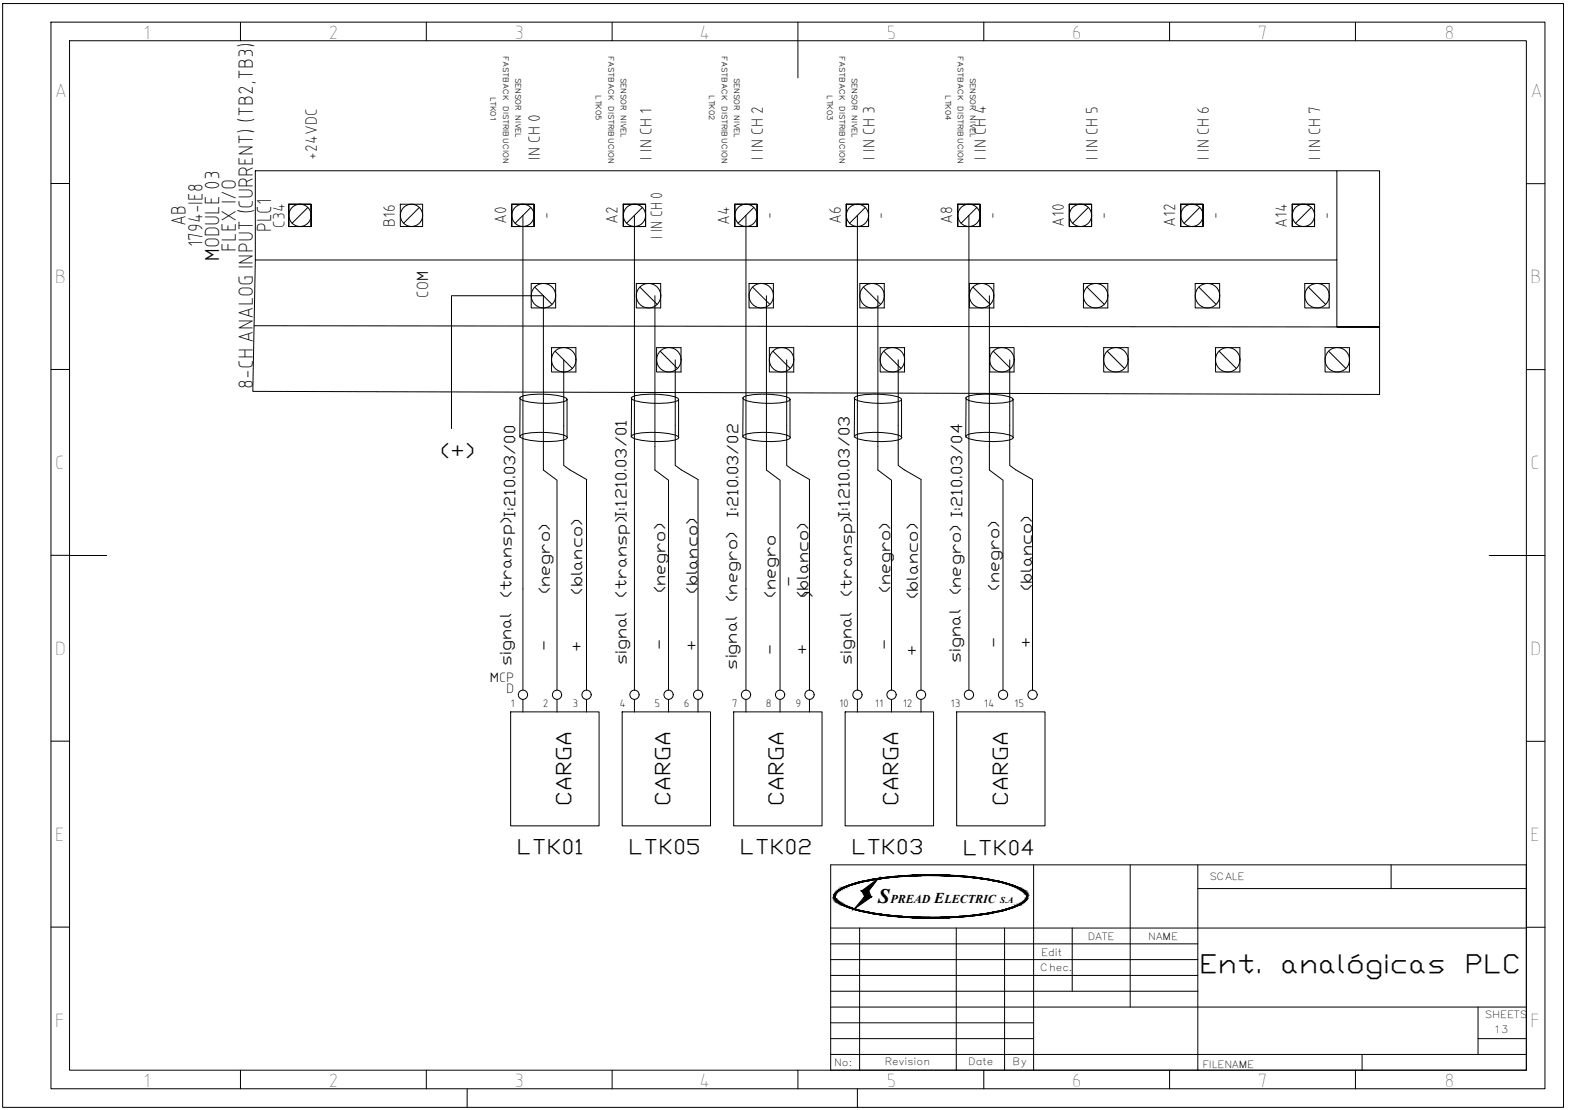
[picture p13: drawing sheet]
<svg xmlns="http://www.w3.org/2000/svg" width="420mm" height="297mm" viewBox="0 0 420 297" stroke-linecap="round" stroke-linejoin="round" font-family="sans-serif">
<defs><g id="words">
<g font-size="7">
<text x="321" y="260.3">Ent.</text>
<text x="342.7" y="260.3">analógicas</text>
<text x="392" y="260.3">PLC</text>
</g>
<g font-size="5.8">
<text x="49.7" y="60.5" transform="rotate(-90 49.7 60.5)">AB</text>
<text x="72.6" y="62.1" transform="rotate(-90 72.6 62.1)">PLC1</text>
<text x="54.2" y="66.1" transform="rotate(-90 54.2 66.1)">1794-IE8</text>
<text x="58.6" y="69.8" transform="rotate(-90 58.6 69.8)">MODULE 03</text>
<text x="63.1" y="67.3" transform="rotate(-90 63.1 67.3)">FLEX I/O</text>
<text x="67.6" y="104" transform="rotate(-90 67.6 104)">8-CH ANALOG INPUT (CURRENT) (TB2,TB3)</text>
</g>
<g font-size="5.6">
<text x="117.8" y="122.6">(+)</text>
<text x="152.8" y="215.8" transform="rotate(-90 152.8 215.8)">CARGA</text>
<text x="179.4" y="215.8" transform="rotate(-90 179.4 215.8)">CARGA</text>
<text x="209.6" y="215.8" transform="rotate(-90 209.6 215.8)">CARGA</text>
<text x="240.4" y="215.8" transform="rotate(-90 240.4 215.8)">CARGA</text>
<text x="269.8" y="215.8" transform="rotate(-90 269.8 215.8)">CARGA</text>
<text x="138.3" y="228.5">LTK01</text>
<text x="168.2" y="228.5">LTK05</text>
<text x="198" y="228.5">LTK02</text>
<text x="227.8" y="228.5">LTK03</text>
<text x="257.7" y="228.8">LTK04</text>
</g>
<text font-size="5.5" x="235" y="241.8">S</text>
<g font-size="5.4">
<text x="38.3" y="10.4">1</text>
<text x="88" y="10.4">2</text>
<text x="137.6" y="10.4">3</text>
<text x="187.1" y="10.4">4</text>
<text x="237.3" y="10.4">5</text>
<text x="286.8" y="10.4">6</text>
<text x="336.6" y="10.4">7</text>
<text x="386.5" y="10.4">8</text>
<text x="14.6" y="26">A</text>
<text x="409.5" y="26">A</text>
<text x="14.6" y="75.8">B</text>
<text x="409.5" y="75.8">B</text>
<text x="14.6" y="125.5">C</text>
<text x="409.5" y="125.5">C</text>
<text x="14.6" y="175.2">D</text>
<text x="409.5" y="175.2">D</text>
<text x="14.6" y="225">E</text>
<text x="409.5" y="225">E</text>
<text x="14.6" y="274.7">F</text>
<text x="409.5" y="274.7">F</text>
<text x="38.3" y="290.9">1</text>
<text x="88" y="290.9">2</text>
<text x="137.6" y="290.9">3</text>
<text x="187.1" y="290.9">4</text>
<text x="237.3" y="290.9">5</text>
<text x="286.8" y="290.9">6</text>
<text x="336.6" y="290.9">7</text>
<text x="386.5" y="290.9">8</text>
</g>
<g font-size="4.6">
<text x="84.8" y="42.7" transform="rotate(-90 84.8 42.7)">+24VDC</text>
<text x="144.5" y="42.7" transform="rotate(-90 144.5 42.7)">IN CH 0</text>
<text x="174.3" y="42.7" transform="rotate(-90 174.3 42.7)">I IN CH 1</text>
<text x="204.2" y="42.7" transform="rotate(-90 204.2 42.7)">I IN CH 2</text>
<text x="234" y="42.7" transform="rotate(-90 234 42.7)">I IN CH 3</text>
<text x="263.8" y="42.7" transform="rotate(-90 263.8 42.7)">I IN CH 4</text>
<text x="293.7" y="42.7" transform="rotate(-90 293.7 42.7)">I IN CH 5</text>
<text x="323.5" y="42.7" transform="rotate(-90 323.5 42.7)">I IN CH 6</text>
<text x="353.3" y="42.7" transform="rotate(-90 353.3 42.7)">I IN CH 7</text>
<text x="147.4" y="58.6" transform="rotate(-90 147.4 58.6)">-</text>
<text x="207.1" y="58.6" transform="rotate(-90 207.1 58.6)">-</text>
<text x="236.9" y="58.6" transform="rotate(-90 236.9 58.6)">-</text>
<text x="266.7" y="58.6" transform="rotate(-90 266.7 58.6)">-</text>
<text x="296.6" y="58.6" transform="rotate(-90 296.6 58.6)">-</text>
<text x="326.4" y="58.6" transform="rotate(-90 326.4 58.6)">-</text>
<text x="356.3" y="58.6" transform="rotate(-90 356.3 58.6)">-</text>
<text x="76.2" y="60.9" transform="rotate(-90 76.2 60.9)">C34</text>
<text x="105.6" y="60.6" transform="rotate(-90 105.6 60.6)">B16</text>
<text x="135.5" y="60" transform="rotate(-90 135.5 60)">A0</text>
<text x="165.3" y="60" transform="rotate(-90 165.3 60)">A2</text>
<text x="177.2" y="64" transform="rotate(-90 177.2 64)">I IN CH 0</text>
<text x="195.1" y="60.2" transform="rotate(-90 195.1 60.2)">A4</text>
<text x="225" y="60" transform="rotate(-90 225 60)">A6</text>
<text x="254.8" y="60" transform="rotate(-90 254.8 60)">A8</text>
<text x="284.7" y="60.8" transform="rotate(-90 284.7 60.8)">A10</text>
<text x="314.5" y="60.8" transform="rotate(-90 314.5 60.8)">A12</text>
<text x="344.3" y="60.9" transform="rotate(-90 344.3 60.9)">A14</text>
<text x="114.6" y="79.7" transform="rotate(-90 114.6 79.7)">COM</text>
</g>
<g font-size="4.1">
<text x="197.5" y="138.6" transform="rotate(-90 197.5 138.6)">I:210.03/02</text>
<text x="136.8" y="160.1" transform="rotate(-90 136.8 160.1)">(transp)I:210.03/00</text>
<text x="147.1" y="159" transform="rotate(-90 147.1 159)">(negro)</text>
<text x="155.8" y="159.2" transform="rotate(-90 155.8 159.2)">(blanco)</text>
<text x="167.7" y="159.9" transform="rotate(-90 167.7 159.9)">(transp)I:1210.03/01</text>
<text x="178" y="158.8" transform="rotate(-90 178 158.8)">(negro)</text>
<text x="186.7" y="158.9" transform="rotate(-90 186.7 158.9)">(blanco)</text>
<text x="197.3" y="161.1" transform="rotate(-90 197.3 161.1)">(negro)</text>
<text x="207.6" y="160" transform="rotate(-90 207.6 160)">(negro</text>
<text x="212.5" y="157" transform="rotate(-90 212.5 157)">-</text>
<text x="216.3" y="160.1" transform="rotate(-90 216.3 160.1)">(blanco)</text>
<text x="217.5" y="159.9" transform="rotate(-90 217.5 159.9)">)</text>
<text x="228" y="159.8" transform="rotate(-90 228 159.8)">(transp)I:1210.03/03</text>
<text x="238.2" y="158.7" transform="rotate(-90 238.2 158.7)">(negro)</text>
<text x="245.6" y="160.3" transform="rotate(-90 245.6 160.3)">(blanco)</text>
<text x="257.1" y="159.2" transform="rotate(-90 257.1 159.2)">(negro) I:210.03/04</text>
<text x="267.4" y="158.1" transform="rotate(-90 267.4 158.1)">(negro)</text>
<text x="276.1" y="158.2" transform="rotate(-90 276.1 158.2)">(blanco)</text>
<text x="238.2" y="173.9" transform="rotate(-90 238.2 173.9)">-</text>
<text x="267.4" y="173.4" transform="rotate(-90 267.4 173.4)">-</text>
<text x="276.1" y="173.5" transform="rotate(-90 276.1 173.5)">+</text>
<text x="136.8" y="178.2" transform="rotate(-90 136.8 178.2)">signal</text>
<text x="147.1" y="174.3" transform="rotate(-90 147.1 174.3)">-</text>
<text x="155.8" y="174.4" transform="rotate(-90 155.8 174.4)">+</text>
<text x="167.6" y="178" transform="rotate(-90 167.6 178)">signal</text>
<text x="177.9" y="174" transform="rotate(-90 177.9 174)">-</text>
<text x="186.6" y="174.1" transform="rotate(-90 186.6 174.1)">+</text>
<text x="197.2" y="179.2" transform="rotate(-90 197.2 179.2)">signal</text>
<text x="207.5" y="175.2" transform="rotate(-90 207.5 175.2)">-</text>
<text x="216.2" y="175.3" transform="rotate(-90 216.2 175.3)">+</text>
<text x="227.9" y="177.9" transform="rotate(-90 227.9 177.9)">signal</text>
<text x="245.5" y="175.6" transform="rotate(-90 245.5 175.6)">+</text>
<text x="257.1" y="177.3" transform="rotate(-90 257.1 177.3)">signal</text>
</g>
<text font-size="4" x="250" y="241.8">E</text>
<g font-size="3.8">
<text x="131.1" y="182.5">MCP</text>
<text x="135.5" y="185.4">D</text>
</g>
<g font-size="3.2">
<text x="238.3" y="241.8">PREAD</text>
<text x="252.8" y="241.8">LECTRIC</text>
</g>
<g font-size="3.1">
<text x="136.6" y="189.2">1</text>
<text x="145.3" y="189.2">2</text>
<text x="153.2" y="189.2">3</text>
<text x="165.8" y="189.2">4</text>
<text x="175.1" y="189.2">5</text>
<text x="183" y="189.2">6</text>
<text x="195.8" y="189.2">7</text>
<text x="205" y="189.2">8</text>
<text x="212.9" y="189.2">9</text>
<text x="224.6" y="189.2">10</text>
<text x="234.1" y="189.2">11</text>
<text x="241.6" y="189.2">12</text>
<text x="254.4" y="189.2">13</text>
<text x="263.3" y="189.2">14</text>
<text x="271.4" y="189.2">15</text>
</g>
<g font-size="2.7">
<text x="323.6" y="235.5">SCALE</text>
<text x="291.1" y="251.6">DATE</text>
<text x="307.3" y="251.4">NAME</text>
<text x="278.6" y="255.8">Edit</text>
<text x="278.4" y="259.8">Chec.</text>
<text x="397.4" y="272.4">SHEETS</text>
<text x="399.8" y="276.4">13</text>
<text x="223.2" y="285.2">No:</text>
<text x="236.8" y="284.9">Revision</text>
<text x="259.1" y="285.1">Date</text>
<text x="270.9" y="285">By</text>
<text x="321.8" y="285.8">FILENAME</text>
</g>
<text font-size="2.4" x="267.7" y="241.8">S.A</text>
<g font-size="2">
<text x="134.6" y="15" transform="rotate(90 134.6 15)">FASTBACK DISTRIBUCION</text>
<text x="162.8" y="15" transform="rotate(90 162.8 15)">FASTBACK DISTRIBUCION</text>
<text x="193.1" y="15" transform="rotate(90 193.1 15)">FASTBACK DISTRIBUCION</text>
<text x="224.6" y="15" transform="rotate(90 224.6 15)">FASTBACK DISTRIBUCION</text>
<text x="256.4" y="15" transform="rotate(90 256.4 15)">FASTBACK DISTRIBUCION</text>
<text x="138" y="20.8" transform="rotate(90 138 20.8)">SENSOR NIVEL</text>
<text x="166.1" y="20.8" transform="rotate(90 166.1 20.8)">SENSOR NIVEL</text>
<text x="196.4" y="20.8" transform="rotate(90 196.4 20.8)">SENSOR NIVEL</text>
<text x="228" y="20.8" transform="rotate(90 228 20.8)">SENSOR NIVEL</text>
<text x="259.7" y="20.8" transform="rotate(90 259.7 20.8)">SENSOR NIVEL</text>
<text x="131.3" y="25.9" transform="rotate(90 131.3 25.9)">LTK01</text>
<text x="159.5" y="25.5" transform="rotate(90 159.5 25.5)">LTK05</text>
<text x="189.8" y="25.5" transform="rotate(90 189.8 25.5)">LTK02</text>
<text x="221.3" y="25.5" transform="rotate(90 221.3 25.5)">LTK03</text>
<text x="253" y="25.5" transform="rotate(90 253 25.5)">LTK04</text>
</g>
</g></defs>
<g fill="none" stroke="#000" stroke-width=".27">
<path d="M.7 1h417.7v295.3h-417.7zM13.6 5.9h399.9v285.5h-399.9zM18.6 10.9h389.9v275.5h-389.9zM64.4 5.9v5M114.1 5.9v5M163.8 5.9v5M213.5 5.9v14.9M263.3 5.9v5M313 5.9v5M362.7 5.9v5M13.6 49.1h5M68.3 45.7h289.5v23.9h-289.5z"/>
<path d="M77.3 54.7h6v5.9h-6v-5.9v5.9h6v-5.9zM82.4 55.5l-4.2 4.3M107.1 54.7h6v5.9h-6zM112.2 55.5l-4.2 4.3M137 54.7h5.9v5.9h-5.9v-5.9v5.9h5.9v-5.9zM139.9 57.6v127.1M142.1 55.5l-4.3 4.3M166.8 54.7h6v5.9h-6v-5.9v5.9h6v-5.9zM169.8 57.6v127.1M171.9 55.5l-4.2 4.3M196.6 54.7h6v5.9h-6v-5.9v5.9h6v-5.9zM199.6 57.6v127.1"/>
<path d="M201.7 55.5l-4.2 4.3M226.5 54.7h5.9v5.9h-5.9v-5.9v5.9h5.9v-5.9zM229.5 57.6v127.1M231.6 55.5l-4.2 4.3M256.3 54.7h6v5.9h-6v-5.9v5.9h6v-5.9zM259.3 57.6v127.1M261.4 55.5l-4.2 4.3M286.2 54.7h5.9v5.9h-5.9v-5.9v5.9h5.9v-5.9zM291.2 55.5l-4.2 4.3M316 54.7h6v5.9h-6v-5.9v5.9h6v-5.9zM321.1 55.5l-4.2 4.3M345.8 54.7h6v5.9h-6v-5.9v5.9h6v-5.9z"/>
<path d="M350.9 55.5l-4.2 4.3M357.8 45.7h11.4v59.9l-301.5-.9 .6-35.1M408.5 49.1h4.9M142.2 75.9h6.5v6.5h-6.5zM143.1 76.8l4.6 4.6M170.3 75.9h6.5v6.5h-6.5zM171.2 76.8l4.7 4.6M175.3 79.1v46.7l3.6 2.7v56.2M200.5 75.9h6.5v6.5h-6.5zM201.4 76.8l4.6 4.6M205.1 79.1v46.7l3.7 2.7v56.2M230.1 75.9h6.6v6.5h-6.6z"/>
<path d="M231.1 76.8l4.6 4.6M234.9 79.1v46.7l3.7 2.7v56.2M259.4 75.9h6.6v6.5h-6.6zM260.4 76.8l4.6 4.6M264.8 79.1v46.7l3.6 2.7v56.2M289.9 75.9h6.6v6.5h-6.6zM290.9 76.8l4.6 4.6M319.9 75.9h6.5v6.5h-6.5zM320.8 76.8l4.6 4.6M349.2 75.9h6.5v6.5h-6.5zM350.1 76.8l4.7 4.6M357.8 69.6v17.9h11.4l-301.2-.3"/>
<path d="M13.6 98.9h5M147.6 93h6.5v6.5h-6.5zM148.6 94l4.6 4.6M150.9 96.3v28.2l1.6 1.2 4.5 2.7M175.7 93h6.6v6.5h-6.6zM176.7 94l4.6 4.6M180.7 96.3v28.2l1.6 1.2 4.6 2.7M205.9 93h6.5v6.5h-6.5zM206.8 94l4.7 4.6M210.5 96.3v28.2l1.7 1.2 4.5 2.7M235.5 93h6.6v6.5h-6.6zM236.5 94l4.6 4.6"/>
<path d="M240.4 96.3v28.2l1.6 1.2 4.6 2.7M265.8 94l4.6 4.6M270.2 96.3v28.2l1.6 1.2 4.6 2.7M271.3 93h-6.4v6.5h6.5v-6.5M295.4 93h6.5v6.5h-6.5zM296.3 94l4.6 4.6M325.3 93h6.5v6.5h-6.5zM326.2 94l4.7 4.6M354.6 93h6.5v6.5h-6.5zM355.6 94l4.6 4.6M408.5 98.9h4.9M120.8 114.7v-35.6h24.6v46.7l3.7 2.7v56.2"/>
<path d="M139.2 106.4l-.1 10.6M139.3 106.3a19.8 19.8 0 0 1 9.7-.5l.9 .2a2.19 2.19 0 0 1 1.8 .9 5.1 5.1 0 0 1-3.8 1 19 19 0 0 1-8.7-1.1zM139.3 116.5a19.8 19.8 0 0 1 9.8-.5l.9 .2a2.19 2.19 0 0 1 1.8 .9 5.1 5.1 0 0 1-3.9 1 19 19 0 0 1-8.6-1.1zM151.8 106.9v9.9M169 106.4l-.1 10.6M169.1 106.3a19.8 19.8 0 0 1 9.7-.5l1 .2a2.19 2.19 0 0 1 1.8 .9 5.1 5.1 0 0 1-3.9 1 19 19 0 0 1-8.6-1.1zM169.1 116.5a19.8 19.8 0 0 1 9.8-.5l.9 .2a2.19 2.19 0 0 1 1.8 .9 5.1 5.1 0 0 1-3.9 1 19 19 0 0 1-8.6-1.1zM181.6 106.9v9.9M198.9 106.4l-.1 10.6M198.9 106.3a19.8 19.8 0 0 1 9.8-.5l.9 .2a2.19 2.19 0 0 1 1.8 .9 5.1 5.1 0 0 1-3.8 1 19 19 0 0 1-8.7-1.1zM199 116.5a19.8 19.8 0 0 1 9.7-.5l1 .2a2.19 2.19 0 0 1 1.8 .9 5.1 5.1 0 0 1-3.9 1 19 19 0 0 1-8.6-1.1zM211.4 106.9v9.9"/>
<path d="M228.7 106.4l-.1 10.6M228.8 106.3a19.8 19.8 0 0 1 9.7-.5l.9 .2a2.19 2.19 0 0 1 1.9 .9 5.1 5.1 0 0 1-3.9 1 19 19 0 0 1-8.6-1.1zM228.8 116.5a19.8 19.8 0 0 1 9.8-.5l.9 .2a2.19 2.19 0 0 1 1.8 .9 5.1 5.1 0 0 1-3.9 1 19 19 0 0 1-8.6-1.1zM241.3 106.9v9.9M258.5 106.4v10.6M258.6 106.3a19.8 19.8 0 0 1 9.8-.5l.9 .2a2.19 2.19 0 0 1 1.8 .9 5.1 5.1 0 0 1-3.9 1 19 19 0 0 1-8.6-1.1zM258.7 116.5a19.8 19.8 0 0 1 9.7-.5l.9 .2a2.19 2.19 0 0 1 1.8 .9 5.1 5.1 0 0 1-3.8 1 19 19 0 0 1-8.7-1.1zM271.1 106.9v9.9M157 128.5v56.2M186.8 128.5v56.2M216.6 128.5v56.2M246.5 128.5v56.2"/>
<path d="M276.3 128.5v56.2M13.6 148.6h5M18.6 148.7h9.9M398.5 148.7h14.9M13.6 198.3h5M136.7 190.5h23.6v30.5h-23.6zM139.9 187.2v3.3M149.1 187.2v3.3M157 187.2v3.3M166.5 190.5h23.6v30.5h-23.6zM169.8 187.2v3.3M178.9 187.2v3.3"/>
<path d="M186.8 187.2v3.3M196.3 190.5h23.7v30.5h-23.7zM199.6 187.2v3.3M208.8 187.2v3.3M216.6 187.2v3.3M226.2 190.5h23.6v30.5h-23.6zM229.5 187.2v3.3M238.6 187.2v3.3M246.5 187.2v3.3M256 190.5h23.7v30.5h-23.7zM408.5 198.4h4.9M222.3 231.4h186.2v55h-186.2z"/>
<path d="M223.8 238.7l.4-.4a27.6 27.6 0 0 1 11.5-3.3 94.6 94.6 0 0 1 33.5 1.3l2.2 .7 2.2 1.1a1.77 1.77 0 0 1 1.3 1.3 1.77 1.77 0 0 1-.6 1.8l-.3 .2a27.3 27.3 0 0 1-11.5 3.4 94.6 94.6 0 0 1-33.5-1.3 9.7 9.7 0 0 1-5.5-2.9 1.38 1.38 0 0 1 .3-1.9zM223.9 238.9l.1-.1a17.7 17.7 0 0 1 8.6-3.1 94.5 94.5 0 0 1 36.6 .8l4.1 1.6a1.79 1.79 0 0 1 1.1 2.7l-.4 .4a20.5 20.5 0 0 1-9.4 3.1 95 95 0 0 1-35.6-1l-2.2-.7-2.1-1a1.65 1.65 0 0 1-.8-2.7zM234.4 235.8l-2.6 3.4M276.6 231.4v55M302.5 231.4v38.1M320.6 231.4v55M320.6 237.8h87.9M372.3 231.4v6.4M13.6 248.1h5M222.3 248.3h186.2M222.3 252.6h98.3M222.3 256.8h98.3"/>
<path d="M230 248.3v38.1M255.9 248.3v38.1M268.8 248.3v38.1M286.9 248.3v17M408.5 248.1h5M222.3 277.9h54.3M222.3 269.5h186.2M222.3 261h98.3M222.3 265.3h98.3M222.3 273.7h54.3M395.5 277.9h13M395.5 269.5v12.7"/>
<path d="M64.4 286.4v5M114.1 286.4v5M125 291.4v4.9M163.8 286.4v5M213.5 286.4v5M222.3 282.2h186.2M229.5 291.4v4.9M263.3 286.4v5M313 286.4v5M362.7 286.4v5M364.5 282.2v4.2"/>
<circle cx="80.3" cy="57.6" r="2.97"/>
<circle cx="110.1" cy="57.6" r="2.97"/>
<circle cx="140" cy="57.6" r="2.97"/>
<circle cx="169.8" cy="57.6" r="2.97"/>
<circle cx="199.6" cy="57.6" r="2.97"/>
<circle cx="229.5" cy="57.6" r="2.97"/>
<circle cx="259.3" cy="57.6" r="2.97"/>
<circle cx="289.2" cy="57.6" r="2.97"/>
<circle cx="319" cy="57.6" r="2.97"/>
<circle cx="348.8" cy="57.6" r="2.97"/>
<circle cx="145.4" cy="79.1" r="3.3"/>
<circle cx="173.6" cy="79.1" r="3.3"/>
<circle cx="203.7" cy="79.1" r="3.3"/>
<circle cx="233.4" cy="79.1" r="3.3"/>
<circle cx="262.7" cy="79.1" r="3.3"/>
<circle cx="293.2" cy="79.1" r="3.3"/>
<circle cx="323.1" cy="79.1" r="3.3"/>
<circle cx="352.5" cy="79.1" r="3.3"/>
<circle cx="150.9" cy="96.3" r="3.3"/>
<circle cx="179" cy="96.3" r="3.3"/>
<circle cx="209.2" cy="96.3" r="3.3"/>
<circle cx="238.8" cy="96.3" r="3.3"/>
<circle cx="268.1" cy="96.3" r="3.3"/>
<circle cx="298.6" cy="96.3" r="3.3"/>
<circle cx="328.6" cy="96.3" r="3.3"/>
<circle cx="357.9" cy="96.3" r="3.3"/>
<circle cx="140" cy="185.9" r="1.24"/>
<circle cx="149.1" cy="185.9" r="1.24"/>
<circle cx="157" cy="185.9" r="1.24"/>
<circle cx="169.8" cy="185.9" r="1.24"/>
<circle cx="178.9" cy="185.9" r="1.24"/>
<circle cx="186.8" cy="185.9" r="1.24"/>
<circle cx="199.6" cy="185.9" r="1.24"/>
<circle cx="208.8" cy="185.9" r="1.24"/>
<circle cx="216.6" cy="185.9" r="1.24"/>
<circle cx="229.5" cy="185.9" r="1.24"/>
<circle cx="238.6" cy="185.9" r="1.24"/>
<circle cx="246.5" cy="185.9" r="1.24"/>
<circle cx="259.3" cy="185.9" r="1.24"/>
<circle cx="268.4" cy="185.9" r="1.24"/>
<circle cx="276.3" cy="185.9" r="1.24"/>
</g>
<g fill="#000" stroke="#000" stroke-width=".27">
<path d="M231.4 239.9h1.7l.1 .2zM230.7 238.4l4.4-3.3-2.6 3.3zM246.6 234.1h5.1z"/>
<path d="M223.2 239.9h.2zM223.2 239.9h.2z"/>
<path d="M223.2 239.9l.2 .2v-.2zM223.2 239.9l.2 .2h-.2z"/>
<path d="M223.2 239.6l.2 .1zM223.2 239.6l.2 .1z"/>
<path d="M223.2 239.7l.2 .2v-.2zM223.2 239.7l.2 .2h-.2z"/>
<path d="M223.3 239.5l.1 .1 .1-.1zM223.3 239.5l.1 .1h-.2z"/>
<path d="M223.3 239.4h.2zM223.3 239.4l.2 .1z"/>
<path d="M223.4 239.2l.1 .2 .1-.2zM223.4 239.2l.1 .2h-.2z"/>
<path d="M223.5 239.1h.2zM223.5 239.1l.1 .1z"/>
<path d="M223.5 239h.3zM223.5 239l.2 .1h-.2z"/>
<path d="M223.7 238.9h.2zM223.7 238.9l.1 .1h-.3z"/>
<path d="M223.8 238.8h.2zM223.8 238.8l.1 .1h-.2z"/>
<path d="M223.9 238.6l.1 .2 .2-.2zM223.9 238.6l.1 .2h-.2z"/>
<path d="M224 238.5h.4zM223.9 238.6h.3z"/>
<path d="M224.2 238.3l.2 .2 .2-.2zM224 238.5l.2-.2 .2 .2z"/>
<path d="M224.4 238.2h.3zM224.2 238.3h.4z"/>
<path d="M224.6 238.1l.1 .1 .3-.1zM224.4 238.2l.2-.1 .1 .1z"/>
<path d="M224.8 238h.4zM224.6 238.1h.4z"/>
<path d="M225.1 237.8l.1 .2 .3-.2zM224.8 238l.3-.2 .1 .2z"/>
<path d="M225.2 237.7h.5zM225.1 237.8h.4z"/>
<path d="M225.6 237.5l.1 .2 .3-.2zM225.2 237.7l.4-.2 .1 .2z"/>
<path d="M225.7 237.5h.5zM225.6 237.5h.4z"/>
<path d="M226.1 237.3l.1 .2 .5-.2zM225.7 237.5l.4-.2 .1 .2z"/>
<path d="M226.3 237.2h.5zM226.1 237.3h.6z"/>
<path d="M226.8 237v.2l.5-.2zM226.3 237.2l.5-.2v.2z"/>
<path d="M226.9 237h.6zM226.8 237h.5z"/>
<path d="M227.4 236.8l.1 .2 .6-.2zM226.9 237l.5-.2 .1 .2z"/>
<path d="M227.6 236.7h.6zM227.4 236.8h.7z"/>
<path d="M228.2 236.5v.2l.7-.2zM227.6 236.7l.6-.2v.2z"/>
<path d="M228.3 236.5h.7zM228.2 236.5h.7z"/>
<path d="M229 236.3v.2l.7-.2zM228.3 236.5l.7-.2v.2z"/>
<path d="M229.1 236.3h.7zM229 236.3h.7z"/>
<path d="M229.8 236.1v.2l.8-.2zM229.1 236.3l.7-.2v.2z"/>
<path d="M229.9 236.1h.8zM229.8 236.1h.8z"/>
<path d="M231.4 239.9l-.1 .2h1.9zM231.3 240.1h1.9l-4.6 3.2z"/>
<path d="M230.7 235.9v.2l.9-.2zM229.9 236.1l.8-.2v.2z"/>
<path d="M230.7 235.9h.9zM230.7 235.9h.9z"/>
<path d="M230.7 238.4h1.8zM230.7 238.4h1.8z"/>
<path d="M230.6 238.4l2.5 1.5-.6-1.5zM230.6 238.4l2.5 1.5h-1.7z"/>
<path d="M231.6 235.7h1zM231.6 235.7h1z"/>
<path d="M231.6 235.7v.2l1-.2zM230.7 235.9l.9-.2v.2z"/>
<path d="M232.5 235.5l.1 .2 1-.2zM231.6 235.7l.9-.2 .1 .2z"/>
<path d="M232.6 235.5h1.1zM232.5 235.5h1.1z"/>
<path d="M233.4 235.3l.3 .2 .9-.2zM232.6 235.5l.8-.2 .3 .2z"/>
<path d="M233.6 235.3h1.2zM233.4 235.3h1.2z"/>
<path d="M234.4 235.2h1.3zM233.6 235.3h1.2z"/>
<path d="M234.6 235.1h1.4zM234.4 235.2h1.3z"/>
<path d="M235.3 235h1.5zM234.6 235.1h1.4z"/>
<path d="M235.7 235h1.6zM235.3 235h1.5z"/>
<path d="M236.3 234.9h1.7zM235.7 235h1.6z"/>
<path d="M236.8 234.8h1.8zM236.3 234.9h1.7z"/>
<path d="M237.3 234.8h1.8zM236.8 234.8h1.8z"/>
<path d="M237.9 234.7h2.1zM237.3 234.8h1.8z"/>
<path d="M238.2 234.7h2.1zM237.9 234.7h2.1z"/>
<path d="M239.1 234.5h2.4zM238.2 234.7h2.1z"/>
<path d="M239.1 234.5h2.4zM239.1 234.5h2.4z"/>
<path d="M240.3 234.4h3.1zM239.1 234.5h2.4z"/>
<path d="M240.8 234.4h3.2zM240.3 234.4h3.1z"/>
<path d="M241.5 234.4h4.1zM240.8 234.4h3.2z"/>
<path d="M242.1 234.3h4.5zM242.1 234.3h4.5z"/>
<path d="M242.1 234.3h4.5zM241.5 234.4h4.1z"/>
<path d="M242.6 234.3h6.5zM242.1 234.3h4.5z"/>
<path d="M246.6 234.1h5.1zM246.6 234.1h5.1z"/>
<path d="M246.6 234.1l7.6 .1zM244 234.2h10.2zM244 234.2h10.2zM244 234.2h10.2z"/>
<path d="M244 234.2l11.6 .1zM242.6 234.3h13z"/>
<path d="M249.1 234.3h7zM249.1 234.3h7z"/>
<path d="M251.7 234.3l5 .1zM251.7 234.3l5 .1z"/>
<path d="M252.6 234.4h4.8zM252.6 234.4h4.8z"/>
<path d="M254.2 234.4h3.7zM254.2 234.4h3.7z"/>
<path d="M254.9 234.4l4.2 .1zM254.9 234.4l4.2 .1z"/>
<path d="M256.7 234.5h2.4zM256.7 234.5h2.4z"/>
<path d="M256.7 234.5l3.3 .2zM256.7 234.5l3.3 .2z"/>
<path d="M257.9 234.7h2.4zM257.9 234.7h2.4z"/>
<path d="M258.2 234.7l2.7 .1zM258.2 234.7l2.7 .1z"/>
<path d="M259.1 234.8h2.3zM259.1 234.8h2.3z"/>
<path d="M259.6 234.8l2.3 .1zM259.6 234.8l2.3 .1z"/>
<path d="M260.2 234.9l2.3 .1zM260.2 234.9l2.3 .1z"/>
<path d="M260.9 235h2zM260.9 235h2z"/>
<path d="M261.4 235l2.2 .1zM261.4 235l2.2 .1z"/>
<path d="M262.2 235.1l1.6 .1zM262.2 235.1l1.6 .1z"/>
<path d="M262.5 235.2l2.2 .1zM262.5 235.2l2.2 .1z"/>
<path d="M263.4 235.3h1.4zM263.4 235.3h1.4z"/>
<path d="M263.6 235.3l2 .2zM263.6 235.3l2 .2z"/>
<path d="M265.6 235.7h1zM265.6 235.7h1z"/>
<path d="M264.5 235.5h1.2zM264.5 235.5h1.2z"/>
<path d="M264.6 235.5l2 .2zM264.6 235.5l2 .2z"/>
<path d="M265.6 235.7l1.9 .2zM265.6 235.7l1.9 .2z"/>
<path d="M266.6 235.9h1zM266.6 235.9h1z"/>
<path d="M266.6 235.9l1.7 .2zM266.6 235.9l1.7 .2z"/>
<path d="M267.5 236.1h.9zM267.5 236.1h.9z"/>
<path d="M267.6 236.1l1.5 .2zM267.6 236.1l1.5 .2z"/>
<path d="M268.4 236.3h.8zM268.4 236.3h.8z"/>
<path d="M268.5 236.3l1.4 .2zM268.5 236.3l1.4 .2z"/>
<path d="M269.2 236.5h.8zM269.2 236.5h.8z"/>
<path d="M269.3 236.5l1.3 .2zM269.3 236.5l1.3 .2z"/>
<path d="M270 236.7l.8 .1zM270 236.7l.8 .1z"/>
<path d="M270.1 236.8l1.2 .2zM270.1 236.8l1.2 .2z"/>
<path d="M270.7 237h.7zM270.7 237h.7z"/>
<path d="M270.9 237l1 .2zM270.9 237l1 .2z"/>
<path d="M271.4 237.2l.7 .1zM271.4 237.2l.7 .1z"/>
<path d="M271.6 237.3l.9 .2zM271.6 237.3l.9 .2z"/>
<path d="M272 237.5h.6zM272 237.5h.6z"/>
<path d="M272.2 237.5l.8 .2zM272.2 237.5l.8 .2z"/>
<path d="M272.5 237.7l.6 .1zM272.5 237.7l.6 .1z"/>
<path d="M272.7 237.8l.7 .2zM272.7 237.8l.7 .2z"/>
<path d="M273.1 238l.5 .1zM273.1 238l.5 .1z"/>
<path d="M273.2 238.1l.6 .1zM273.2 238.1l.6 .1z"/>
<path d="M273.5 238.2l.5 .1zM273.5 238.2l.5 .1z"/>
<path d="M273.6 238.3l.6 .2zM273.6 238.3l.6 .2z"/>
<path d="M273.9 238.5l.4 .1zM273.9 238.5l.4 .1z"/>
<path d="M274 238.6l.4 .2zM274 238.6l.4 .2z"/>
<path d="M274.2 238.8l.4 .1zM274.2 238.8l.4 .1z"/>
<path d="M274.3 238.9l.4 .1zM274.3 238.9l.4 .1z"/>
<path d="M274.4 239l.4 .1zM274.4 239l.4 .1z"/>
<path d="M274.5 239.1l.3 .1zM274.5 239.1l.3 .1z"/>
<path d="M274.6 239.2l.3 .2zM274.6 239.2l.3 .2z"/>
<path d="M274.7 239.4l.2 .1zM274.7 239.4l.2 .1z"/>
<path d="M274.7 239.5l.3 .1zM274.7 239.5l.3 .1z"/>
<path d="M274.8 239.6l.2 .1zM274.8 239.6l.2 .1z"/>
<path d="M274.8 239.7l.2 .2v-.2zM274.8 239.7l.2 .2h-.2z"/>
<path d="M274.8 239.9l.2 .2v-.2zM274.8 239.9l.2 .2h-.2z"/>
<path d="M223.2 240.1h.2zM223.2 240.1h.2z"/>
<path d="M223.2 240.1l.3 .2zM223.2 240.1l.3 .2z"/>
<path d="M223.3 240.3l.2 .1zM223.3 240.3l.2 .1z"/>
<path d="M223.3 240.4l.3 .1zM223.3 240.4l.3 .1z"/>
<path d="M223.4 240.5l.3 .1zM223.4 240.5l.3 .1z"/>
<path d="M223.5 240.6l.3 .2zM223.5 240.6l.3 .2z"/>
<path d="M223.5 240.8l.4 .1zM223.5 240.8l.4 .1z"/>
<path d="M223.7 240.9l.4 .1zM223.7 240.9l.4 .1z"/>
<path d="M223.8 241l.4 .2zM223.8 241l.4 .2z"/>
<path d="M223.9 241.2l.5 .1zM223.9 241.2l.5 .1z"/>
<path d="M224 241.3l.6 .1zM224 241.3l.6 .1z"/>
<path d="M224.2 241.4l.5 .2zM224.2 241.4l.5 .2z"/>
<path d="M224.4 241.6l.6 .1zM224.4 241.6l.6 .1z"/>
<path d="M224.6 241.7l.6 .1zM224.6 241.7l.6 .1z"/>
<path d="M224.8 241.8l.7 .2zM224.8 241.8l.7 .2z"/>
<path d="M225.1 242l.6 .1zM225.1 242l.6 .1z"/>
<path d="M225.2 242.1l.8 .2zM225.2 242.1l.8 .2z"/>
<path d="M225.6 242.3h.6zM225.6 242.3h.6z"/>
<path d="M225.7 242.3l1 .2zM225.7 242.3l1 .2z"/>
<path d="M226.1 242.5l.7 .1zM226.1 242.5l.7 .1z"/>
<path d="M226.3 242.6l1 .2zM226.3 242.6l1 .2z"/>
<path d="M226.8 242.8h.7zM226.8 242.8h.7z"/>
<path d="M226.9 242.8l1.2 .2zM226.9 242.8l1.2 .2z"/>
<path d="M227.4 243l.8 .1zM227.4 243l.8 .1z"/>
<path d="M227.6 243.1l1.3 .1zM227.6 243.1l1.3 .1z"/>
<path d="M228.2 243.2l.8 .1zM228.2 243.2l.8 .1z"/>
<path d="M228.3 243.3l1.4 .2zM228.3 243.3l1.4 .2z"/>
<path d="M229 243.5h.8zM229 243.5h.8z"/>
<path d="M229.1 243.5l1.5 .2zM229.1 243.5l1.5 .2z"/>
<path d="M229.8 243.7h.9zM229.8 243.7h.9z"/>
<path d="M229.9 243.7l1.7 .2zM229.9 243.7l1.7 .2z"/>
<path d="M230.7 243.9h.9zM230.7 243.9h.9z"/>
<path d="M230.7 243.9l1.9 .2zM230.7 243.9l1.9 .2z"/>
<path d="M231.6 244.1h1zM231.6 244.1h1z"/>
<path d="M231.6 244.1l2 .2zM231.6 244.1l2 .2z"/>
<path d="M232.5 244.3h1.2zM232.5 244.3h1.2z"/>
<path d="M232.6 244.3l2 .2zM232.6 244.3l2 .2z"/>
<path d="M233.4 244.5h1.4zM233.4 244.5h1.4z"/>
<path d="M233.6 244.5l2.1 .1zM233.6 244.5l2.1 .1z"/>
<path d="M234.4 244.6l1.6 .1zM234.4 244.6l1.6 .1z"/>
<path d="M234.6 244.7l2.2 .1zM234.6 244.7l2.2 .1z"/>
<path d="M235.3 244.8h2zM235.3 244.8h2z"/>
<path d="M235.7 244.8l2.3 .1zM235.7 244.8l2.3 .1z"/>
<path d="M236.3 244.9l2.3 .1zM236.3 244.9l2.3 .1z"/>
<path d="M236.8 245h2.3zM236.8 245h2.3z"/>
<path d="M237.3 245l2.7 .1zM237.3 245l2.7 .1z"/>
<path d="M237.9 245.1h2.4zM237.9 245.1h2.4z"/>
<path d="M238.2 245.1l3.3 .1zM238.2 245.1l3.3 .1z"/>
<path d="M239.1 245.2h2.4zM239.1 245.2h2.4z"/>
<path d="M239.1 245.2l4.3 .1zM239.1 245.2l4.3 .1z"/>
<path d="M240.3 245.3l3.7 .1zM240.3 245.3l3.7 .1z"/>
<path d="M240.8 245.4h4.8zM240.8 245.4h4.8z"/>
<path d="M241.5 245.4l5.1 .1zM241.5 245.4l5.1 .1z"/>
<path d="M242.1 245.5h7zM242.1 245.5h7z"/>
<path d="M246.6 245.7h5.1zM246.6 245.7h5.1z"/>
<path d="M244 245.6h10.2zM244 245.6l7.7 .1zM246.6 245.7h5.1z"/>
<path d="M242.6 245.5h13zM242.6 245.5l11.6 .1zM244 245.6h10.2zM244 245.6h10.2z"/>
<path d="M251.7 245.5h4.4zM249.1 245.5h6.5z"/>
<path d="M252.6 245.4h4.1zM251.7 245.5h4.4z"/>
<path d="M254.2 245.4h3.2zM252.6 245.4h4.1z"/>
<path d="M254.9 245.3h3zM254.2 245.4h3.2z"/>
<path d="M256.7 245.2h2.4zM254.9 245.3h3z"/>
<path d="M256.7 245.2h2.4zM256.7 245.2h2.4z"/>
<path d="M257.9 245.1h2.1zM256.7 245.2h2.4z"/>
<path d="M258.2 245.1h2.1zM257.9 245.1h2.1z"/>
<path d="M259.1 245h1.8zM258.2 245.1h2.1z"/>
<path d="M259.6 245h1.8zM259.1 245h1.8z"/>
<path d="M260.2 244.9h1.7zM259.6 245h1.8z"/>
<path d="M260.9 244.8h1.6zM260.2 244.9h1.7z"/>
<path d="M261.4 244.8h1.5zM260.9 244.8h1.6z"/>
<path d="M262.2 244.7h1.4zM261.4 244.8h1.5z"/>
<path d="M262.5 244.6h1.3zM262.2 244.7h1.4z"/>
<path d="M263.4 244.5h1.3zM262.5 244.6h1.3z"/>
<path d="M263.6 244.5h1.2zM263.4 244.5h1.3z"/>
<path d="M265.6 244.1h1zM265.6 244.1h1z"/>
<path d="M264.5 244.3l.3 .2 .8-.2zM263.6 244.5l.9-.2 .3 .2z"/>
<path d="M264.6 244.3h1.1zM264.5 244.3h1.1z"/>
<path d="M265.6 244.1l.1 .2 .9-.2zM264.6 244.3l1-.2 .1 .2z"/>
<path d="M266.6 243.9v.2l.9-.2zM265.6 244.1l1-.2v.2z"/>
<path d="M266.6 243.9h1zM266.6 243.9h.9z"/>
<path d="M267.5 243.7l.1 .2 .7-.2zM266.6 243.9l.9-.2 .1 .2z"/>
<path d="M267.6 243.7h.8zM267.5 243.7h.8z"/>
<path d="M268.4 243.5v.2l.7-.2zM267.6 243.7l.8-.2v.2z"/>
<path d="M268.5 243.5h.7zM268.4 243.5h.7z"/>
<path d="M269.2 243.3v.2l.7-.2zM268.5 243.5l.7-.2v.2z"/>
<path d="M269.3 243.2h.7zM269.2 243.3h.7z"/>
<path d="M270 243.1v.1l.6-.1zM269.3 243.2l.7-.1v.1z"/>
<path d="M270.1 243h.7zM270 243.1h.6z"/>
<path d="M270.7 242.8l.1 .2 .5-.2zM270.1 243l.6-.2 .1 .2z"/>
<path d="M270.9 242.8h.5zM270.7 242.8h.6z"/>
<path d="M271.4 242.6v.2l.5-.2zM270.9 242.8l.5-.2v.2z"/>
<path d="M271.6 242.5h.5zM271.4 242.6h.5z"/>
<path d="M272 242.3l.1 .2 .4-.2zM271.6 242.5l.4-.2 .1 .2z"/>
<path d="M272.2 242.3h.4zM272 242.3h.5z"/>
<path d="M272.5 242.1l.1 .2 .4-.2zM272.2 242.3l.3-.2 .1 .2z"/>
<path d="M272.7 242h.4zM272.5 242.1h.5z"/>
<path d="M273.1 241.8v.2l.3-.2zM272.7 242l.4-.2v.2z"/>
<path d="M273.2 241.7h.4zM273.1 241.8h.3z"/>
<path d="M273.5 241.6l.1 .1 .2-.1zM273.2 241.7l.3-.1 .1 .1z"/>
<path d="M273.6 241.4h.4zM273.5 241.6h.3z"/>
<path d="M273.9 241.3l.1 .1 .2-.1zM273.6 241.4l.3-.1 .1 .1z"/>
<path d="M274 241.2h.3zM273.9 241.3h.3z"/>
<path d="M274.2 241l.1 .2 .1-.2zM274 241.2l.2-.2 .1 .2z"/>
<path d="M274.3 240.9h.3zM274.3 240.9l.1 .1h-.2z"/>
<path d="M274.4 240.8h.3zM274.4 240.8l.2 .1h-.3z"/>
<path d="M274.5 240.6h.3zM274.5 240.6l.2 .2h-.3z"/>
<path d="M274.6 240.5h.2zM274.6 240.5l.2 .1z"/>
<path d="M274.7 240.4l.1 .1 .1-.1zM274.7 240.4l.1 .1h-.2z"/>
<path d="M274.7 240.3h.2zM274.7 240.3l.2 .1z"/>
<path d="M274.8 240.1h.2zM274.8 240.1h.2z"/>
<path d="M274.8 240.1l.1 .2 .1-.2zM274.8 240.1l.1 .2h-.2z"/>
</g>
<use href="#words"/>
</svg>
